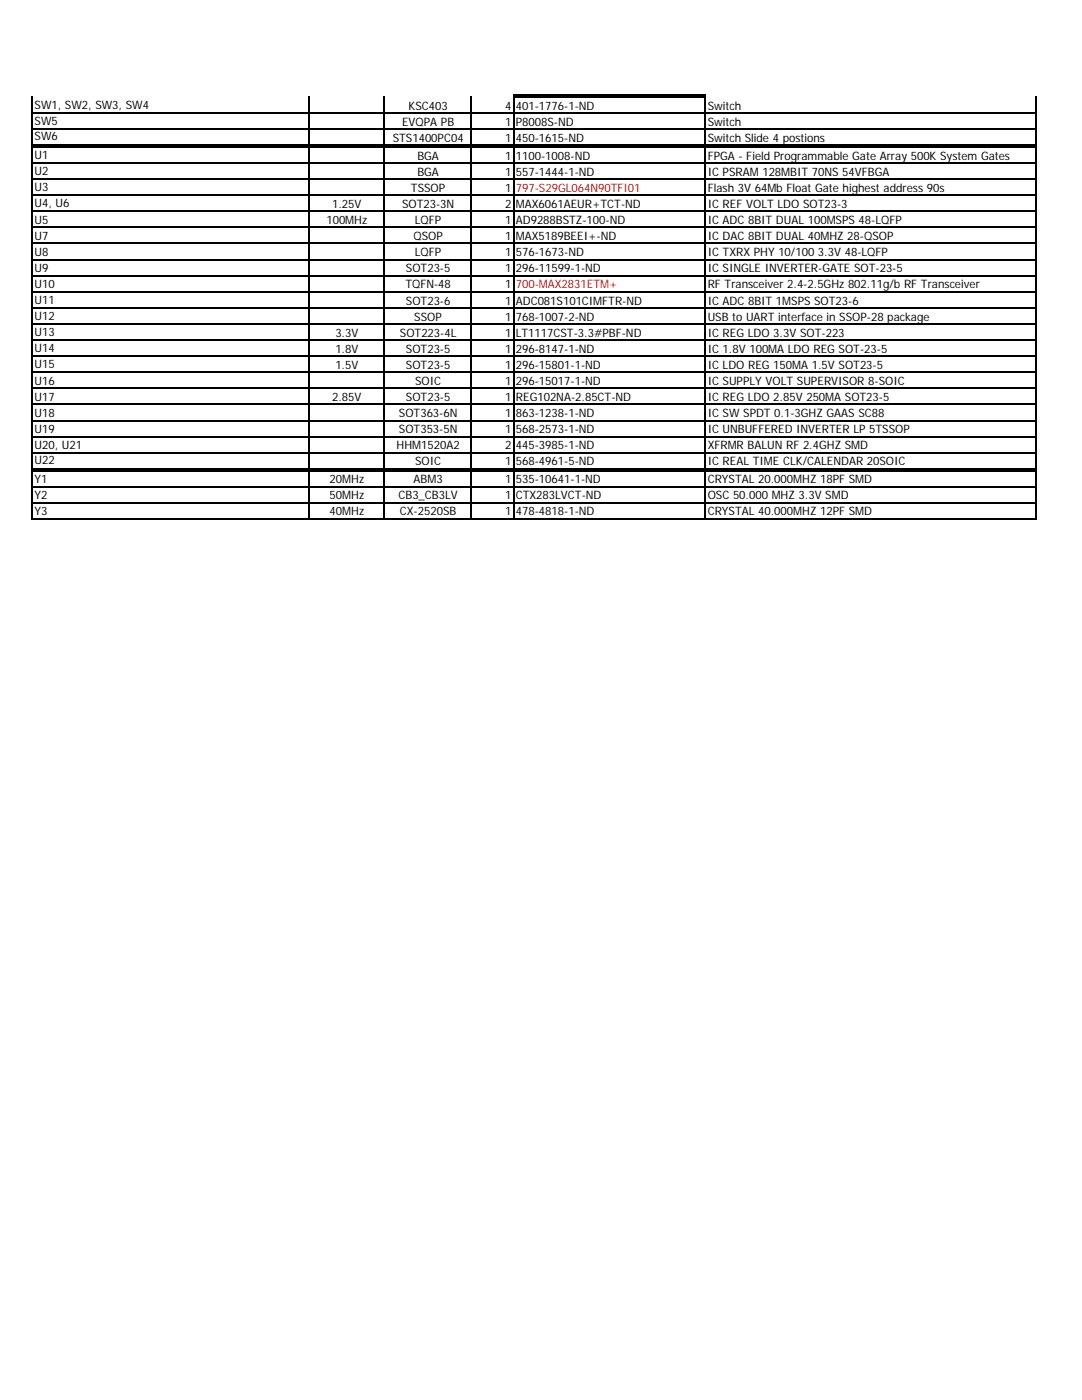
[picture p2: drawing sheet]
<svg xmlns="http://www.w3.org/2000/svg" width="216mm" height="279mm" viewBox="0 0 216 279" stroke-linecap="round" stroke-linejoin="round" font-family="sans-serif">
<defs><g id="words">
<g font-size="2.3">
<text x="6.9" y="21.8">SW1, SW2, SW3, SW4</text>
<text x="81.5" y="21.9">KSC403</text>
<text x="100.8" y="21.9">4</text>
<text x="102.9" y="21.9">401-1776-1-ND</text>
<text x="141.2" y="21.9">Switch</text>
<text x="6.9" y="25">SW5</text>
<text x="6.9" y="27.9">SW6</text>
<text x="78.4" y="28.2">STS1400PC04</text>
<text x="80.2" y="25.1">EVQPA PB</text>
<text x="100.8" y="25.1">1</text>
<text x="100.8" y="28.2">1</text>
<text x="102.9" y="25.1">P8008S-ND</text>
<text x="102.9" y="28.2">450-1615-ND</text>
<text x="141.2" y="25.1">Switch</text>
<text x="141.2" y="28.2">Switch Slide 4 postions</text>
<text x="6.9" y="31.8">U1</text>
<text x="6.9" y="35">U2</text>
<text x="83.3" y="31.9">BGA</text>
<text x="83.3" y="35.1">BGA</text>
<text x="100.8" y="31.9">1</text>
<text x="100.8" y="35.1">1</text>
<text x="102.9" y="31.9">1100-1008-ND</text>
<text x="102.9" y="35.1">557-1444-1-ND</text>
<text x="141.2" y="31.9">FPGA - Field Programmable Gate Array 500K System Gates</text>
<text x="141.2" y="35.1">IC PSRAM 128MBIT 70NS 54VFBGA</text>
<text x="6.9" y="38.2">U3</text>
<text x="6.9" y="41.4">U4, U6</text>
<text x="66.3" y="41.5">1.25V</text>
<text x="80.2" y="41.5">SOT23-3N</text>
<text x="82" y="38.3">TSSOP</text>
<text x="100.8" y="38.3">1</text>
<text x="100.8" y="41.5">2</text>
<text x="102.9" y="41.5">MAX6061AEUR+TCT-ND</text>
<text x="141.2" y="38.3">Flash 3V 64Mb Float Gate highest address 90s</text>
<text x="141.2" y="41.5">IC REF VOLT LDO SOT23-3</text>
<text x="6.9" y="44.6">U5</text>
<text x="6.9" y="47.8">U7</text>
<text x="65.1" y="44.7">100MHz</text>
<text x="82.5" y="47.9">QSOP</text>
<text x="82.8" y="44.7">LQFP</text>
<text x="100.8" y="44.7">1</text>
<text x="100.8" y="47.9">1</text>
<text x="102.9" y="44.7">AD9288BSTZ-100-ND</text>
<text x="102.9" y="47.9">MAX5189BEEI+-ND</text>
<text x="141.2" y="44.7">IC ADC 8BIT DUAL 100MSPS 48-LQFP</text>
<text x="141.2" y="47.9">IC DAC 8BIT DUAL 40MHZ 28-QSOP</text>
<text x="6.9" y="51">U8</text>
<text x="82.8" y="51.1">LQFP</text>
<text x="100.8" y="51.1">1</text>
<text x="102.9" y="51.1">576-1673-ND</text>
<text x="141.2" y="51.1">IC TXRX PHY 10/100 3.3V 48-LQFP</text>
<text x="6.9" y="54.3">U9</text>
<text x="6.9" y="57.5">U10</text>
<text x="80.9" y="57.6">TQFN-48</text>
<text x="81" y="54.3">SOT23-5</text>
<text x="100.8" y="54.3">1</text>
<text x="100.8" y="57.6">1</text>
<text x="102.9" y="54.3">296-11599-1-ND</text>
<text x="141.2" y="54.3">IC SINGLE INVERTER-GATE SOT-23-5</text>
<text x="141.2" y="57.6">RF Transceiver 2.4-2.5GHz 802.11g/b RF Transceiver</text>
<text x="6.9" y="60.7">U11</text>
<text x="6.9" y="63.9">U12</text>
<text x="81" y="60.8">SOT23-6</text>
<text x="82.7" y="64">SSOP</text>
<text x="100.8" y="60.8">1</text>
<text x="100.8" y="64">1</text>
<text x="102.9" y="60.8">ADC081S101CIMFTR-ND</text>
<text x="102.9" y="64">768-1007-2-ND</text>
<text x="141.2" y="60.8">IC ADC 8BIT 1MSPS SOT23-6</text>
<text x="141.2" y="64">USB to UART interface in SSOP-28 package</text>
<text x="6.9" y="67.1">U13</text>
<text x="6.9" y="70.3">U14</text>
<text x="66.9" y="67.2">3.3V</text>
<text x="66.9" y="70.4">1.8V</text>
<text x="79.8" y="67.2">SOT223-4L</text>
<text x="81" y="70.4">SOT23-5</text>
<text x="100.8" y="67.2">1</text>
<text x="100.8" y="70.4">1</text>
<text x="102.9" y="67.2">LT1117CST-3.3#PBF-ND</text>
<text x="102.9" y="70.4">296-8147-1-ND</text>
<text x="141.2" y="67.2">IC REG LDO 3.3V SOT-223</text>
<text x="141.2" y="70.4">IC 1.8V 100MA LDO REG SOT-23-5</text>
<text x="6.9" y="73.5">U15</text>
<text x="6.9" y="76.8">U16</text>
<text x="66.9" y="73.6">1.5V</text>
<text x="81" y="73.6">SOT23-5</text>
<text x="82.8" y="76.8">SOIC</text>
<text x="100.8" y="73.6">1</text>
<text x="100.8" y="76.8">1</text>
<text x="102.9" y="73.6">296-15801-1-ND</text>
<text x="102.9" y="76.8">296-15017-1-ND</text>
<text x="141.2" y="73.6">IC LDO REG 150MA 1.5V SOT23-5</text>
<text x="141.2" y="76.8">IC SUPPLY VOLT SUPERVISOR 8-SOIC</text>
<text x="6.9" y="80">U17</text>
<text x="6.9" y="83.2">U18</text>
<text x="66.3" y="80">2.85V</text>
<text x="79.6" y="83.3">SOT363-6N</text>
<text x="81" y="80">SOT23-5</text>
<text x="100.8" y="80">1</text>
<text x="100.8" y="83.3">1</text>
<text x="102.9" y="80">REG102NA-2.85CT-ND</text>
<text x="102.9" y="83.3">863-1238-1-ND</text>
<text x="141.2" y="80">IC REG LDO 2.85V 250MA SOT23-5</text>
<text x="141.2" y="83.3">IC SW SPDT 0.1-3GHZ GAAS SC88</text>
<text x="6.9" y="86.4">U19</text>
<text x="6.9" y="89.6">U20, U21</text>
<text x="79.1" y="89.7">HHM1520A2</text>
<text x="79.6" y="86.5">SOT353-5N</text>
<text x="100.8" y="86.5">1</text>
<text x="100.8" y="89.7">2</text>
<text x="102.9" y="86.5">568-2573-1-ND</text>
<text x="102.9" y="89.7">445-3985-1-ND</text>
<text x="141.2" y="86.5">IC UNBUFFERED INVERTER LP 5TSSOP</text>
<text x="141.2" y="89.7">XFRMR BALUN RF 2.4GHZ SMD</text>
<text x="6.9" y="92.5">U22</text>
<text x="82.8" y="92.8">SOIC</text>
<text x="100.8" y="92.8">1</text>
<text x="102.9" y="92.8">568-4961-5-ND</text>
<text x="141.2" y="92.8">IC REAL TIME CLK/CALENDAR 20SOIC</text>
<text x="6.9" y="96.4">Y1</text>
<text x="6.9" y="99.6">Y2</text>
<text x="65.8" y="96.4">20MHz</text>
<text x="65.8" y="99.7">50MHz</text>
<text x="79.5" y="99.7">CB3_CB3LV</text>
<text x="82.5" y="96.4">ABM3</text>
<text x="100.8" y="96.4">1</text>
<text x="100.8" y="99.7">1</text>
<text x="102.9" y="96.4">535-10641-1-ND</text>
<text x="102.9" y="99.7">CTX283LVCT-ND</text>
<text x="141.2" y="96.4">CRYSTAL 20.000MHZ 18PF SMD</text>
<text x="141.2" y="99.7">OSC 50.000 MHZ 3.3V SMD</text>
<text x="6.9" y="102.8">Y3</text>
<text x="65.8" y="102.9">40MHz</text>
<text x="79.8" y="102.9">CX-2520SB</text>
<text x="100.8" y="102.9">1</text>
<text x="102.9" y="102.9">478-4818-1-ND</text>
<text x="141.2" y="102.9">CRYSTAL 40.000MHZ 12PF SMD</text>
</g>
<g font-size="2.3" fill="#f00">
<text x="102.9" y="38.3">797-S29GL064N90TFI01</text>
<text x="102.9" y="57.6">700-MAX2831ETM+</text>
</g>
</g></defs>
<g fill="none" stroke="#000" stroke-width=".22">
<path d="M6.5 19.2v9.6M61.6 19.2v9.6M76.6 19.2v9.6M94 19.2v9.6M102.5 19.5v9.3M140.8 19.5v9.3M206.8 19.2v9.6M6.5 29.5v63.9M6.6 22.5h200.3M6.6 25.8h200.3M6.6 32.5h200.3M6.6 35.7h200.3"/>
<path d="M6.6 38.9h200.3M61.6 29.5v63.9M76.6 29.5v63.9M94 29.5v63.9M102.5 29.5v63.9M140.8 29.5v63.9M206.8 29.5v63.9M6.6 42.2h200.3M6.6 45.4h200.3M6.6 48.6h200.3M6.6 51.8h200.3M6.6 55h200.3"/>
<path d="M6.6 58.2h200.3M6.6 61.4h200.3M6.6 64.7h200.3M6.6 67.9h200.3M6.6 71.1h200.3M6.6 74.3h200.3M6.6 77.5h200.3M6.5 94.1v9.6M6.6 80.7h200.3M6.6 83.9h200.3M6.6 87.1h200.3M6.6 90.4h200.3"/>
<path d="M6.6 97.1h200.3M61.6 94.1v9.6M76.6 94.1v9.6M94 94.1v9.6M102.5 94.1v9.6M140.8 94.1v9.6M206.8 94.1v9.6M6.6 100.3h200.3M6.6 103.5h200.3"/>
</g>
<path d="M102.4 18.8h38.5v.7h-38.5zM6.3 28.8h200.6v.7h-200.6zM6.3 93.4h200.6v.7h-200.6z" fill="#000"/>
<use href="#words"/>
</svg>
